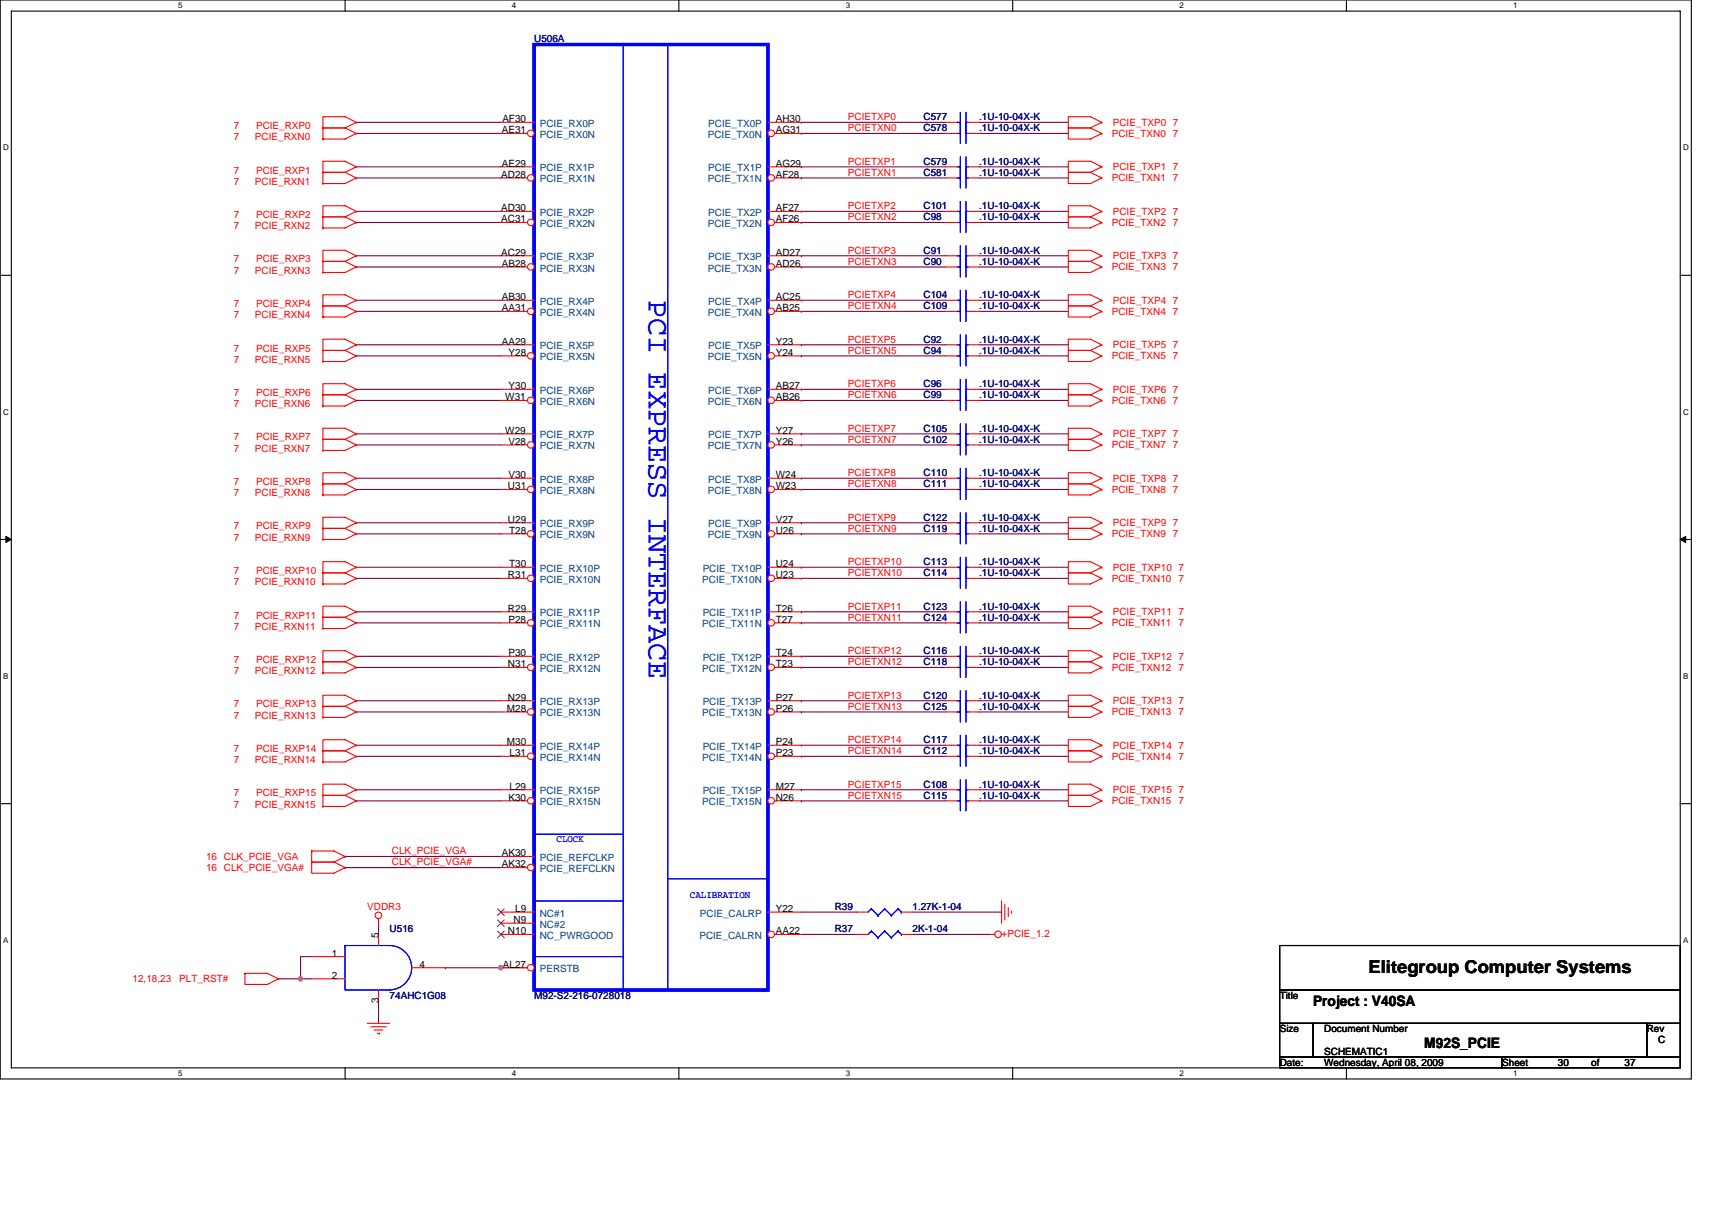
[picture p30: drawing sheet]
<svg xmlns="http://www.w3.org/2000/svg" width="297mm" height="210mm" viewBox="0 0 297 210" stroke-linecap="round" stroke-linejoin="round" font-family="sans-serif">
<defs><g id="words">
<text font-size="5.2" fill="#00f" x="112.6" y="52.1" transform="rotate(90 112.6 52.1)">PCI EXPRESS INTERFACE</text>
<text font-size="3.1" x="237.5" y="168.8">Elitegroup Computer Systems</text>
<g font-size="2.5">
<text x="227.8" y="174.5">Project : V40SA</text>
<text x="247.1" y="181.8">M92S_PCIE</text>
</g>
<g font-size="1.7" fill="#000080">
<text x="92.7" y="7.3">U506A</text>
<text x="160.2" y="22.8">C578</text>
<text x="160.2" y="20.8">C577</text>
<text x="169.9" y="22.8">.1U-10-04X-K</text>
<text x="169.9" y="20.8">.1U-10-04X-K</text>
<text x="160.2" y="28.6">C579</text>
<text x="169.9" y="28.6">.1U-10-04X-K</text>
<text x="160.2" y="30.5">C581</text>
<text x="169.9" y="30.5">.1U-10-04X-K</text>
<text x="160.2" y="38.2">C98</text>
<text x="160.2" y="36.3">C101</text>
<text x="169.9" y="36.3">.1U-10-04X-K</text>
<text x="169.9" y="38.2">.1U-10-04X-K</text>
<text x="160.2" y="44">C91</text>
<text x="160.2" y="45.9">C90</text>
<text x="169.9" y="44">.1U-10-04X-K</text>
<text x="169.9" y="45.9">.1U-10-04X-K</text>
<text x="160.2" y="51.7">C104</text>
<text x="160.2" y="53.7">C109</text>
<text x="169.9" y="51.7">.1U-10-04X-K</text>
<text x="169.9" y="53.7">.1U-10-04X-K</text>
<text x="160.2" y="59.5">C92</text>
<text x="169.9" y="59.5">.1U-10-04X-K</text>
<text x="160.2" y="61.4">C94</text>
<text x="169.9" y="61.4">.1U-10-04X-K</text>
<text x="160.2" y="69.1">C99</text>
<text x="160.2" y="67.2">C96</text>
<text x="169.9" y="69.1">.1U-10-04X-K</text>
<text x="169.9" y="67.2">.1U-10-04X-K</text>
<text x="160.2" y="76.8">C102</text>
<text x="160.2" y="74.9">C105</text>
<text x="169.9" y="76.8">.1U-10-04X-K</text>
<text x="169.9" y="74.9">.1U-10-04X-K</text>
<text x="160.2" y="82.6">C110</text>
<text x="169.9" y="82.6">.1U-10-04X-K</text>
<text x="160.2" y="84.5">C111</text>
<text x="169.9" y="84.5">.1U-10-04X-K</text>
<text x="160.2" y="90.3">C122</text>
<text x="160.2" y="92.3">C119</text>
<text x="169.9" y="90.3">.1U-10-04X-K</text>
<text x="169.9" y="92.3">.1U-10-04X-K</text>
<text x="160.2" y="98.1">C113</text>
<text x="160.2" y="100">C114</text>
<text x="169.9" y="98.1">.1U-10-04X-K</text>
<text x="169.9" y="100">.1U-10-04X-K</text>
<text x="160.2" y="107.7">C124</text>
<text x="160.2" y="105.8">C123</text>
<text x="169.9" y="107.7">.1U-10-04X-K</text>
<text x="169.9" y="105.8">.1U-10-04X-K</text>
<text x="160.2" y="113.5">C116</text>
<text x="169.9" y="113.5">.1U-10-04X-K</text>
<text x="160.2" y="115.4">C118</text>
<text x="169.9" y="115.4">.1U-10-04X-K</text>
<text x="160.2" y="121.2">C120</text>
<text x="160.2" y="123.1">C125</text>
<text x="169.9" y="121.2">.1U-10-04X-K</text>
<text x="169.9" y="123.1">.1U-10-04X-K</text>
<text x="160.2" y="128.9">C117</text>
<text x="160.2" y="130.9">C112</text>
<text x="169.9" y="128.9">.1U-10-04X-K</text>
<text x="169.9" y="130.9">.1U-10-04X-K</text>
<text x="160.2" y="136.7">C108</text>
<text x="169.9" y="136.7">.1U-10-04X-K</text>
<text x="160.2" y="138.6">C115</text>
<text x="169.9" y="138.6">.1U-10-04X-K</text>
<text x="67.6" y="161.8">U516</text>
<text x="144.8" y="157.9">R39</text>
<text x="144.8" y="161.8">R37</text>
<text x="158.3" y="157.9">1.27K-1-04</text>
<text x="158.3" y="161.8">2K-1-04</text>
<text x="67.6" y="173.4">74AHC1G08</text>
<text x="92.7" y="173.4">M92-S2-216-0728018</text>
</g>
<g font-size="1.7" fill="#f00">
<text x="40.6" y="22.4">7</text>
<text x="44.4" y="22.4">PCIE_RXP0</text>
<text x="147.1" y="20.8">PCIETXP0</text>
<text x="147.1" y="22.8">PCIETXN0</text>
<text x="192.9" y="23.7">PCIE_TXN0 7</text>
<text x="193.1" y="21.8">PCIE_TXP0 7</text>
<text x="40.6" y="24.3">7</text>
<text x="44.2" y="24.3">PCIE_RXN0</text>
<text x="147.1" y="28.6">PCIETXP1</text>
<text x="193.1" y="29.5">PCIE_TXP1 7</text>
<text x="40.6" y="32">7</text>
<text x="40.6" y="30.1">7</text>
<text x="44.2" y="32">PCIE_RXN1</text>
<text x="44.4" y="30.1">PCIE_RXP1</text>
<text x="147.1" y="30.5">PCIETXN1</text>
<text x="192.9" y="31.5">PCIE_TXN1 7</text>
<text x="40.6" y="39.8">7</text>
<text x="40.6" y="37.8">7</text>
<text x="44.2" y="39.8">PCIE_RXN2</text>
<text x="44.4" y="37.8">PCIE_RXP2</text>
<text x="147.1" y="36.3">PCIETXP2</text>
<text x="147.1" y="38.2">PCIETXN2</text>
<text x="192.9" y="39.2">PCIE_TXN2 7</text>
<text x="193.1" y="37.3">PCIE_TXP2 7</text>
<text x="40.6" y="47.5">7</text>
<text x="40.6" y="45.6">7</text>
<text x="44.2" y="47.5">PCIE_RXN3</text>
<text x="44.4" y="45.6">PCIE_RXP3</text>
<text x="147.1" y="44">PCIETXP3</text>
<text x="147.1" y="46">PCIETXN3</text>
<text x="192.9" y="46.9">PCIE_TXN3 7</text>
<text x="193.1" y="45">PCIE_TXP3 7</text>
<text x="40.6" y="53.3">7</text>
<text x="44.4" y="53.3">PCIE_RXP4</text>
<text x="147.1" y="51.7">PCIETXP4</text>
<text x="147.1" y="53.7">PCIETXN4</text>
<text x="193.1" y="52.7">PCIE_TXP4 7</text>
<text x="40.6" y="55.2">7</text>
<text x="44.2" y="55.2">PCIE_RXN4</text>
<text x="147.1" y="59.5">PCIETXP5</text>
<text x="192.9" y="54.6">PCIE_TXN4 7</text>
<text x="40.6" y="62.9">7</text>
<text x="40.6" y="61">7</text>
<text x="44.2" y="62.9">PCIE_RXN5</text>
<text x="44.4" y="61">PCIE_RXP5</text>
<text x="147.1" y="61.4">PCIETXN5</text>
<text x="192.9" y="62.4">PCIE_TXN5 7</text>
<text x="193.1" y="60.4">PCIE_TXP5 7</text>
<text x="40.6" y="70.7">7</text>
<text x="40.6" y="68.7">7</text>
<text x="44.2" y="70.7">PCIE_RXN6</text>
<text x="44.4" y="68.7">PCIE_RXP6</text>
<text x="147.1" y="67.2">PCIETXP6</text>
<text x="147.1" y="69.1">PCIETXN6</text>
<text x="192.9" y="70.1">PCIE_TXN6 7</text>
<text x="193.1" y="68.1">PCIE_TXP6 7</text>
<text x="40.6" y="76.4">7</text>
<text x="44.4" y="76.4">PCIE_RXP7</text>
<text x="147.1" y="74.9">PCIETXP7</text>
<text x="147.1" y="76.8">PCIETXN7</text>
<text x="192.9" y="77.8">PCIE_TXN7 7</text>
<text x="193.1" y="75.9">PCIE_TXP7 7</text>
<text x="40.6" y="78.4">7</text>
<text x="44.2" y="78.4">PCIE_RXN7</text>
<text x="147.1" y="82.6">PCIETXP8</text>
<text x="193.1" y="83.6">PCIE_TXP8 7</text>
<text x="40.6" y="86.1">7</text>
<text x="40.6" y="84.2">7</text>
<text x="44.2" y="86.1">PCIE_RXN8</text>
<text x="44.4" y="84.2">PCIE_RXP8</text>
<text x="147.1" y="84.6">PCIETXN8</text>
<text x="192.9" y="85.5">PCIE_TXN8 7</text>
<text x="40.6" y="93.8">7</text>
<text x="40.6" y="91.9">7</text>
<text x="44.2" y="93.8">PCIE_RXN9</text>
<text x="44.4" y="91.9">PCIE_RXP9</text>
<text x="147.1" y="90.3">PCIETXP9</text>
<text x="147.1" y="92.3">PCIETXN9</text>
<text x="192.9" y="93.2">PCIE_TXN9 7</text>
<text x="193.1" y="91.3">PCIE_TXP9 7</text>
<text x="40.6" y="101.5">7</text>
<text x="40.6" y="99.6">7</text>
<text x="44.2" y="101.5">PCIE_RXN10</text>
<text x="44.4" y="99.6">PCIE_RXP10</text>
<text x="147.1" y="98.1">PCIETXP10</text>
<text x="147.1" y="100">PCIETXN10</text>
<text x="192.9" y="101">PCIE_TXN10</text>
<text x="193.1" y="99">PCIE_TXP10 7</text>
<text x="204.5" y="101">7</text>
<text x="40.6" y="107.3">7</text>
<text x="44.4" y="107.3">PCIE_RXP11</text>
<text x="147.1" y="105.8">PCIETXP11</text>
<text x="147.1" y="107.7">PCIETXN11</text>
<text x="193.1" y="106.7">PCIE_TXP11 7</text>
<text x="40.6" y="109.3">7</text>
<text x="44.2" y="109.3">PCIE_RXN11</text>
<text x="147.1" y="113.5">PCIETXP12</text>
<text x="192.9" y="108.7">PCIE_TXN11</text>
<text x="204.5" y="108.7">7</text>
<text x="40.6" y="117">7</text>
<text x="40.6" y="115">7</text>
<text x="44.2" y="117">PCIE_RXN12</text>
<text x="44.4" y="115">PCIE_RXP12</text>
<text x="147.1" y="115.4">PCIETXN12</text>
<text x="192.9" y="116.4">PCIE_TXN12</text>
<text x="193.1" y="114.5">PCIE_TXP12 7</text>
<text x="204.5" y="116.4">7</text>
<text x="40.6" y="124.7">7</text>
<text x="40.6" y="122.8">7</text>
<text x="44.2" y="124.7">PCIE_RXN13</text>
<text x="44.4" y="122.8">PCIE_RXP13</text>
<text x="147.1" y="121.2">PCIETXP13</text>
<text x="147.1" y="123.2">PCIETXN13</text>
<text x="192.9" y="124.1">PCIE_TXN13</text>
<text x="193.1" y="122.2">PCIE_TXP13 7</text>
<text x="204.5" y="124.1">7</text>
<text x="40.6" y="130.5">7</text>
<text x="44.4" y="130.5">PCIE_RXP14</text>
<text x="147.1" y="128.9">PCIETXP14</text>
<text x="147.1" y="130.9">PCIETXN14</text>
<text x="192.9" y="131.8">PCIE_TXN14</text>
<text x="193.1" y="129.9">PCIE_TXP14 7</text>
<text x="204.5" y="131.8">7</text>
<text x="40.6" y="132.4">7</text>
<text x="44.2" y="132.4">PCIE_RXN14</text>
<text x="147.1" y="136.7">PCIETXP15</text>
<text x="193.1" y="137.6">PCIE_TXP15 7</text>
<text x="40.6" y="140.1">7</text>
<text x="40.6" y="138.2">7</text>
<text x="44.2" y="140.1">PCIE_RXN15</text>
<text x="44.4" y="138.2">PCIE_RXP15</text>
<text x="147.1" y="138.6">PCIETXN15</text>
<text x="192.9" y="139.6">PCIE_TXN15</text>
<text x="204.5" y="139.6">7</text>
<text x="35.7" y="149.2">16 CLK_PCIE_VGA</text>
<text x="68" y="148.3">CLK_PCIE_VGA</text>
<text x="35.7" y="151.2">16 CLK_PCIE_VGA#</text>
<text x="68" y="150.2">CLK_PCIE_VGA#</text>
<text x="63.7" y="157.9">VDDR3</text>
<text x="173.8" y="162.5">+PCIE_1.2</text>
<text x="23" y="170.5">12,18,23</text>
<text x="31.1" y="170.5">PLT_RST#</text>
</g>
<g font-size="1.7">
<text x="87.1" y="23.1">AE31</text>
<text x="87.2" y="21.2">AF30</text>
<text x="134.6" y="23.1">AG31</text>
<text x="134.6" y="21.2">AH30</text>
<text x="87.1" y="28.9">AE29</text>
<text x="134.6" y="28.9">AG29</text>
<text x="87" y="30.9">AD28</text>
<text x="134.6" y="30.9">AF28</text>
<text x="87" y="38.6">AC31</text>
<text x="87" y="36.7">AD30</text>
<text x="134.6" y="38.6">AF26</text>
<text x="134.6" y="36.7">AF27</text>
<text x="87" y="44.4">AC29</text>
<text x="87.1" y="46.3">AB28</text>
<text x="134.6" y="46.3">AD26</text>
<text x="134.6" y="44.4">AD27</text>
<text x="87.1" y="52.1">AB30</text>
<text x="134.6" y="52.1">AC25</text>
<text x="87.1" y="54">AA31</text>
<text x="87.1" y="59.8">AA29</text>
<text x="134.6" y="54">AB25</text>
<text x="134.6" y="59.8">Y23</text>
<text x="88.2" y="61.7">Y28</text>
<text x="134.6" y="61.7">Y24</text>
<text x="87.7" y="69.5">W31</text>
<text x="88.2" y="67.5">Y30</text>
<text x="134.6" y="69.5">AB26</text>
<text x="134.6" y="67.5">AB27</text>
<text x="87.7" y="75.3">W29</text>
<text x="88.2" y="77.2">V28</text>
<text x="134.6" y="77.2">Y26</text>
<text x="134.6" y="75.3">Y27</text>
<text x="88.2" y="83">V30</text>
<text x="134.6" y="83">W24</text>
<text x="88.1" y="84.9">U31</text>
<text x="134.6" y="84.9">W23</text>
<text x="88.1" y="90.7">U29</text>
<text x="88.3" y="92.6">T28</text>
<text x="134.6" y="92.6">U26</text>
<text x="134.6" y="90.7">V27</text>
<text x="88.1" y="100.4">R31</text>
<text x="88.3" y="98.4">T30</text>
<text x="134.6" y="98.4">U24</text>
<text x="134.6" y="100.4">U23</text>
<text x="88.1" y="106.2">R29</text>
<text x="134.6" y="106.2">T26</text>
<text x="88.2" y="108.1">P28</text>
<text x="88.2" y="113.9">P30</text>
<text x="134.6" y="113.9">T24</text>
<text x="134.6" y="108.1">T27</text>
<text x="88.1" y="115.8">N31</text>
<text x="134.6" y="115.8">T23</text>
<text x="88" y="123.5">M28</text>
<text x="88.1" y="121.6">N29</text>
<text x="134.6" y="121.6">P27</text>
<text x="134.6" y="123.5">P26</text>
<text x="88" y="129.3">M30</text>
<text x="88.4" y="131.2">L31</text>
<text x="134.6" y="129.3">P24</text>
<text x="134.6" y="131.2">P23</text>
<text x="88.4" y="137">L29</text>
<text x="134.6" y="137">M27</text>
<text x="88.2" y="139">K30</text>
<text x="134.6" y="139">N26</text>
<text x="87.1" y="148.6">AK30</text>
<text x="87.1" y="150.5">AK32</text>
<text x="89.1" y="160.2">N9</text>
<text x="89.4" y="158.3">L9</text>
<text x="134.6" y="158.3">Y22</text>
<text x="57.5" y="166">1</text>
<text x="65.7" y="162.7" transform="rotate(-90 65.7 162.7)">5</text>
<text x="72.8" y="167.9">4</text>
<text x="87.2" y="167.9">AL27</text>
<text x="88.1" y="162.1">N10</text>
<text x="134.6" y="162.1">AA22</text>
<text x="57.5" y="169.8">2</text>
<text x="222" y="173.4">Title</text>
<text x="65.7" y="174.1" transform="rotate(-90 65.7 174.1)">3</text>
<text x="222" y="179.1">Size</text>
<text x="229.8" y="179.1">Document Number</text>
<text x="285.7" y="179.1">Rev</text>
<text x="222" y="184.9">Date:</text>
<text x="229.8" y="184.9">Wednesday, April 08, 2009</text>
<text x="229.8" y="183">SCHEMATIC1</text>
<text x="260.6" y="184.9">Sheet</text>
<text x="270.3" y="184.9">30</text>
<text x="276.1" y="184.9">of</text>
<text x="281.9" y="184.9">37</text>
<text x="287.7" y="181.1">C</text>
</g>
<g font-size="1.7" fill="#004080">
<text x="93.7" y="23.9">PCIE_RX0N</text>
<text x="93.7" y="22">PCIE_RX0P</text>
<text x="122.8" y="23.9">PCIE_TX0N</text>
<text x="122.9" y="22">PCIE_TX0P</text>
<text x="93.7" y="29.7">PCIE_RX1P</text>
<text x="122.9" y="29.7">PCIE_TX1P</text>
<text x="93.7" y="31.7">PCIE_RX1N</text>
<text x="122.8" y="31.7">PCIE_TX1N</text>
<text x="93.7" y="39.4">PCIE_RX2N</text>
<text x="93.7" y="37.5">PCIE_RX2P</text>
<text x="122.8" y="39.4">PCIE_TX2N</text>
<text x="122.9" y="37.5">PCIE_TX2P</text>
<text x="93.7" y="47.1">PCIE_RX3N</text>
<text x="93.7" y="45.2">PCIE_RX3P</text>
<text x="122.8" y="47.1">PCIE_TX3N</text>
<text x="122.9" y="45.2">PCIE_TX3P</text>
<text x="93.7" y="52.9">PCIE_RX4P</text>
<text x="122.9" y="52.9">PCIE_TX4P</text>
<text x="93.7" y="54.8">PCIE_RX4N</text>
<text x="122.8" y="54.8">PCIE_TX4N</text>
<text x="93.7" y="62.5">PCIE_RX5N</text>
<text x="93.7" y="60.6">PCIE_RX5P</text>
<text x="122.8" y="62.5">PCIE_TX5N</text>
<text x="122.9" y="60.6">PCIE_TX5P</text>
<text x="93.7" y="70.3">PCIE_RX6N</text>
<text x="93.7" y="68.3">PCIE_RX6P</text>
<text x="122.8" y="70.3">PCIE_TX6N</text>
<text x="122.9" y="68.3">PCIE_TX6P</text>
<text x="93.7" y="78">PCIE_RX7N</text>
<text x="93.7" y="76.1">PCIE_RX7P</text>
<text x="122.8" y="78">PCIE_TX7N</text>
<text x="122.9" y="76.1">PCIE_TX7P</text>
<text x="93.7" y="83.8">PCIE_RX8P</text>
<text x="122.9" y="83.8">PCIE_TX8P</text>
<text x="93.7" y="85.7">PCIE_RX8N</text>
<text x="122.8" y="85.7">PCIE_TX8N</text>
<text x="93.7" y="93.4">PCIE_RX9N</text>
<text x="93.7" y="91.5">PCIE_RX9P</text>
<text x="122.8" y="93.4">PCIE_TX9N</text>
<text x="122.9" y="91.5">PCIE_TX9P</text>
<text x="93.7" y="101.2">PCIE_RX10N</text>
<text x="93.7" y="99.2">PCIE_RX10P</text>
<text x="121.8" y="101.2">PCIE_TX10N</text>
<text x="121.9" y="99.2">PCIE_TX10P</text>
<text x="93.7" y="107">PCIE_RX11P</text>
<text x="121.9" y="107">PCIE_TX11P</text>
<text x="93.7" y="108.9">PCIE_RX11N</text>
<text x="121.8" y="108.9">PCIE_TX11N</text>
<text x="93.7" y="116.6">PCIE_RX12N</text>
<text x="93.7" y="114.7">PCIE_RX12P</text>
<text x="121.8" y="116.6">PCIE_TX12N</text>
<text x="121.9" y="114.7">PCIE_TX12P</text>
<text x="93.7" y="124.3">PCIE_RX13N</text>
<text x="93.7" y="122.4">PCIE_RX13P</text>
<text x="121.8" y="124.3">PCIE_TX13N</text>
<text x="121.9" y="122.4">PCIE_TX13P</text>
<text x="93.7" y="130.1">PCIE_RX14P</text>
<text x="121.9" y="130.1">PCIE_TX14P</text>
<text x="93.7" y="132">PCIE_RX14N</text>
<text x="93.7" y="137.8">PCIE_RX15P</text>
<text x="121.8" y="132">PCIE_TX14N</text>
<text x="121.9" y="137.8">PCIE_TX15P</text>
<text x="93.7" y="139.8">PCIE_RX15N</text>
<text x="121.8" y="139.8">PCIE_TX15N</text>
<text x="93.7" y="149.4">PCIE_REFCLKP</text>
<text x="93.7" y="151.3">PCIE_REFCLKN</text>
<text x="93.7" y="159.1">NC#1</text>
<text x="93.7" y="161">NC#2</text>
<text x="121.4" y="159.1">PCIE_CALRP</text>
<text x="93.7" y="162.9">NC_PWRGOOD</text>
<text x="121.3" y="162.9">PCIE_CALRN</text>
<text x="93.7" y="168.7">PERSTB</text>
</g>
<g font-size="1.7" fill="#00f">
<text x="96.6" y="146.2">CLOCK</text>
<text x="119.7" y="155.8">CALIBRATION</text>
</g>
<g font-size="1.4">
<text x="30.9" y="1.5">5</text>
<text x="88.8" y="1.5">4</text>
<text x="146.7" y="1.5">3</text>
<text x="204.7" y="1.5">2</text>
<text x="262.6" y="1.5">1</text>
<text x=".5" y="26.1">D</text>
<text x="292" y="26.1">D</text>
<text x=".5" y="71.9">C</text>
<text x="292" y="71.9">C</text>
<text x=".5" y="117.8">B</text>
<text x="292" y="117.8">B</text>
<text x=".5" y="163.6">A</text>
<text x="292" y="163.6">A</text>
<text x="30.9" y="186.8">5</text>
<text x="88.8" y="186.8">4</text>
<text x="146.7" y="186.8">3</text>
<text x="204.7" y="186.8">2</text>
<text x="262.6" y="186.8">1</text>
</g>
</g></defs>
<path d="M0 0h293.5v187.2h-293.5zM2 1.9h289.5v183.4h-289.5z" fill="none" stroke="#000" stroke-width=".19"/>
<g fill="#fff">
<path d="M30.9 .2h.8v1.6h-.8z"/>
<path d="M30.9 185.5h.8v1.6h-.8z"/>
</g>
<path d="M59.9 0v1.9M59.9 185.3v1.9" fill="none" stroke="#000" stroke-width=".19"/>
<g fill="#fff">
<path d="M88.8 .2h.8v1.6h-.8z"/>
<path d="M88.8 185.5h.8v1.6h-.8z"/>
</g>
<path d="M117.8 0v1.9M117.8 185.3v1.9" fill="none" stroke="#000" stroke-width=".19"/>
<g fill="#fff">
<path d="M146.7 .2h.8v1.6h-.8z"/>
<path d="M146.7 185.5h.8v1.6h-.8z"/>
</g>
<path d="M175.7 0v1.9M175.7 185.3v1.9" fill="none" stroke="#000" stroke-width=".19"/>
<g fill="#fff">
<path d="M204.7 .2h.7v1.6h-.7z"/>
<path d="M204.7 185.5h.7v1.6h-.7z"/>
</g>
<path d="M233.6 0v1.9M233.6 185.3v1.9" fill="none" stroke="#000" stroke-width=".19"/>
<g fill="#fff">
<path d="M262.6 .2h.7v1.6h-.7z"/>
<path d="M262.6 185.5h.7v1.6h-.7z"/>
<path d="M.5 24.8h1v1.6h-1z"/>
<path d="M292 24.8h1v1.6h-1z"/>
<path d="M.5 70.7h1v1.5h-1z"/>
<path d="M292 70.7h1v1.5h-1z"/>
</g>
<path d="M0 47.8h2M291.5 47.8h2" fill="none" stroke="#000" stroke-width=".19"/>
<g fill="#fff">
<path d="M.5 116.5h.9v1.6h-.9z"/>
<path d="M292 116.5h.9v1.6h-.9z"/>
</g>
<path d="M0 93.6h2M291.5 93.6h2" fill="none" stroke="#000" stroke-width=".19"/>
<path d="M1 93.1l1 .5-1 .5zM291.5 93.6l1-.5v1z" fill="#000" stroke="#000" stroke-width=".17"/>
<g fill="#fff">
<path d="M.5 162.4h.9v1.5h-.9z"/>
<path d="M292 162.4h.9v1.5h-.9z"/>
</g>
<path d="M0 139.5h2M291.5 139.5h2M222 164.1h69.5v7.7h-69.5zM222 171.8h69.5v5.8h-69.5zM222 177.6h5.8v5.8h-5.8zM227.8 177.6h57.9v5.8h-57.9zM285.7 177.6h5.8v5.8h-5.8zM222 183.4h38.6v1.9h-38.6zM260.6 183.4h30.9v1.9h-30.9z" fill="none" stroke="#000" stroke-width=".19"/>
<g fill="none" stroke="#800040" stroke-width=".19">
<path d="M61.8 36.7h25.1M61.8 38.6h25.1M61.8 30.9h25.1M61.8 29h25.1M61.8 23.2h25.1M61.8 21.2h25.1M139 36.7h.1M139 29h.1M139 21.2h.1M139 38.6h.1M139 30.9h.1M139 23.2h.1"/>
<path d="M139 36.7h25.1M139 29h25.1M139 21.2h25.1M139 38.6h25.1M139 30.9h25.1M139 23.2h25.1M169.9 21.2h15.5M169.9 23.2h15.5M169.9 29h15.5M169.9 30.9h15.5M169.9 36.7h15.5M169.9 38.6h15.5"/>
<path d="M61.8 44.4h25.1M61.8 46.3h25.1M61.8 59.8h25.1M61.8 54h25.1M61.8 52.1h25.1M139 44.4h.1M139 46.3h.1M139 59.8h.1M139 52.1h.1M139 54h.1M139 44.4h25.1M139 46.3h25.1"/>
<path d="M139 59.8h25.1M139 52.1h25.1M139 54h25.1M169.9 44.4h15.5M169.9 46.3h15.5M169.9 52.1h15.5M169.9 54h15.5M169.9 59.8h15.5M61.8 75.3h25.1M61.8 67.6h25.1M61.8 77.2h25.1M61.8 69.5h25.1"/>
<path d="M61.8 61.8h25.1M139 75.3h.1M139 67.6h.1M139 77.2h.1M139 69.5h.1M139 61.8h.1M139 75.3h25.1M139 67.6h25.1M139 77.2h25.1M139 69.5h25.1M139 61.8h25.1M169.9 61.8h15.5"/>
<path d="M169.9 67.6h15.5M169.9 69.5h15.5M169.9 75.3h15.5M169.9 77.2h15.5M61.8 98.4h25.1M61.8 92.6h25.1M61.8 90.7h25.1M61.8 84.9h25.1M61.8 83h25.1M139 98.4h.1M139 90.7h.1M139 83h.1"/>
<path d="M139 92.6h.1M139 84.9h.1M139 98.4h25.1M139 90.7h25.1M139 83h25.1M139 92.6h25.1M139 84.9h25.1M169.9 83h15.5M169.9 84.9h15.5M169.9 90.7h15.5M169.9 92.6h15.5M169.9 98.4h15.5"/>
<path d="M61.8 106.2h25.1M61.8 108.1h25.1M61.8 100.4h25.1M61.8 115.8h25.1M61.8 113.9h25.1M139 106.2h.1M139 108.1h.1M139 100.4h.1M139 113.9h.1M139 115.8h.1M139 106.2h25.1M139 108.1h25.1"/>
<path d="M139 100.4h25.1M139 113.9h25.1M139 115.8h25.1M169.9 100.4h15.5M169.9 106.2h15.5M169.9 108.1h15.5M169.9 113.9h15.5M169.9 115.8h15.5M61.8 137.1h25.1M61.8 129.3h25.1M61.8 139h25.1M61.8 131.3h25.1"/>
<path d="M61.8 123.5h25.1M61.8 121.6h25.1M139 137.1h.1M139 129.3h.1M139 121.6h.1M139 139h.1M139 131.3h.1M139 123.5h.1M139 137.1h25.1M139 129.3h25.1M139 121.6h25.1M139 139h25.1"/>
<path d="M139 131.3h25.1M139 123.5h25.1M169.9 121.6h15.5M169.9 123.5h15.5M169.9 129.3h15.5M169.9 131.3h15.5M169.9 137.1h15.5M169.9 139h15.5M59.9 150.6h.1M59.9 148.6h.1M59.9 150.6h27M59.9 148.6h27"/>
<path d="M139 158.3h9.7M158.3 158.3h15.5M48.3 169.9h3.9M52.2 169.9h.1M52.2 169.9h1.9M54.1 166h-1.9v3.9M65.7 160.2v2M65.7 173.7v3.9M77.3 167.9h.1M77.3 167.9h15.4M86.9 167.9h.1M139 162.2h9.7"/>
<path d="M158.3 162.2h13.5"/>
</g>
<g fill="#f0f" stroke="#f0f" stroke-width=".19">
<circle cx="86.9" cy="167.9" r=".38"/>
<circle cx="52.1" cy="169.9" r=".38"/>
</g>
<g fill="none" stroke="#f00" stroke-width=".19">
<path d="M56 24.1h.1M56 22.2h3.9M56 22.2h.1M56 31.9h.1M56 29.9h3.9M56 29.9h.1M56 39.6h.1M56 37.6h3.9M56 37.6h.1M59.9 22.2h-3.9v1.9M59.9 29.9h-3.9v2M59.9 37.6h-3.9v2"/>
<path d="M59.9 22.2l1.9 1M59.9 29.9l1.9 1M59.9 37.6l1.9 1M61.8 23.2l-1.9 .9h-3.9M61.8 23.2h.1M61.8 21.2h.1M61.8 21.2l-1.9-.9h-3.9v1.9M61.8 30.9l-1.9 1h-3.9M61.8 30.9h.1M61.8 29h.1M61.8 29l-1.9-1h-3.9v1.9M61.8 38.6l-1.9 1h-3.9"/>
<path d="M61.8 38.6h.1M61.8 36.7h.1M61.8 36.7l-1.9-1h-3.9v1.9M61.8 21.2l-1.9 1M61.8 29l-1.9 .9M61.8 36.7l-1.9 .9M164.1 23.2h1.9M168 23.2h1.9M189.2 22.2h-3.8v1.9h3.8l2-.9M189.2 29.9h-3.8v2h3.8l2-1M189.2 37.6h-3.8v2h3.8l2-1M189.2 22.2l2 1"/>
<path d="M189.2 29.9l2 1M189.2 37.6l2 1M191.2 21.2l-2-.9h-3.8v1.9h3.8M191.2 21.2h.1M191.2 23.2h.1M191.2 29l-2-1h-3.8v1.9h3.8M191.2 29h.1M191.2 30.9h.1M191.2 36.7l-2-1h-3.8v1.9h3.8M191.2 36.7h.1M191.2 38.6h.1M191.2 21.2l-2 1"/>
<path d="M191.2 29l-2 .9M191.2 36.7l-2 .9M56 47.3h.1M56 45.4h3.9M56 45.4h.1M56 55h.1M56 53.1h3.9M56 53.1h.1M59.9 45.4h-3.9v1.9M59.9 53.1h-3.9v1.9M59.9 45.4l1.9 .9M59.9 53.1l1.9 .9"/>
<path d="M61.8 46.3l-1.9 1h-3.9M61.8 46.3h.1M61.8 44.4h.1M61.8 44.4l-1.9-1h-3.9v2M61.8 54l-1.9 1h-3.9M61.8 54h.1M61.8 52.1h.1M61.8 52.1l-1.9-.9h-3.9v1.9M61.8 59.8h.1M61.8 59.8l-1.9-.9h-3.9v1.9M61.8 44.4l-1.9 1M61.8 52.1l-1.9 1"/>
<path d="M61.8 59.8l-1.9 1M189.2 45.4h-3.8v1.9h3.8l2-1M189.2 53.1h-3.8v1.9h3.8l2-1M189.2 45.4l2 .9M189.2 53.1l2 .9M191.2 44.4l-2-1h-3.8v2h3.8M191.2 44.4h.1M191.2 46.3h.1M191.2 52.1l-2-.9h-3.8v1.9h3.8M191.2 52.1h.1M191.2 54h.1M191.2 59.8l-2-.9h-3.8v1.9h3.8"/>
<path d="M191.2 59.8h.1M191.2 44.4l-2 1M191.2 52.1l-2 1M191.2 59.8l-2 1M56 62.7h.1M56 60.8h3.9M56 60.8h.1M56 70.5h.1M56 68.5h3.9M56 68.5h.1M56 78.2h.1M56 76.2h3.9"/>
<path d="M56 76.2h.1M59.9 60.8h-3.9v1.9M59.9 68.5h-3.9v2M59.9 76.2h-3.9v2M59.9 60.8l1.9 1M59.9 68.5l1.9 1M59.9 76.2l1.9 1M61.8 61.8l-1.9 .9h-3.9M61.8 61.8h.1M61.8 69.5l-1.9 1h-3.9M61.8 69.5h.1M61.8 67.6h.1"/>
<path d="M61.8 67.6l-1.9-1h-3.9v1.9M61.8 77.2l-1.9 1h-3.9M61.8 77.2h.1M61.8 75.3h.1M61.8 75.3l-1.9-1h-3.9v1.9M61.8 67.6l-1.9 .9M61.8 75.3l-1.9 .9M189.2 60.8h-3.8v1.9h3.8l2-.9M189.2 68.5h-3.8v2h3.8l2-1M189.2 76.2h-3.8v2h3.8l2-1M189.2 60.8l2 1M189.2 68.5l2 1"/>
<path d="M189.2 76.2l2 1M191.2 61.8h.1M191.2 67.6l-2-1h-3.8v1.9h3.8M191.2 67.6h.1M191.2 69.5h.1M191.2 75.3l-2-1h-3.8v1.9h3.8M191.2 75.3h.1M191.2 77.2h.1M191.2 67.6l-2 .9M191.2 75.3l-2 .9M56 85.9h.1M56 84h3.9"/>
<path d="M56 84h.1M56 93.6h.1M56 91.7h3.9M56 91.7h.1M56 99.4h3.9M56 99.4h.1M59.9 84h-3.9v1.9M59.9 91.7h-3.9v1.9M59.9 99.4h-3.9v1.9M59.9 84l1.9 .9M59.9 91.7l1.9 .9M59.9 99.4l1.9 1"/>
<path d="M61.8 84.9l-1.9 1h-3.9M61.8 84.9h.1M61.8 83h.1M61.8 83l-1.9-1h-3.9v2M61.8 92.6l-1.9 1h-3.9M61.8 92.6h.1M61.8 90.7h.1M61.8 90.7l-1.9-.9h-3.9v1.9M61.8 98.4h.1M61.8 98.4l-1.9-.9h-3.9v1.9M61.8 83l-1.9 1M61.8 90.7l-1.9 1"/>
<path d="M61.8 98.4l-1.9 1M189.2 84h-3.8v1.9h3.8l2-1M189.2 91.7h-3.8v1.9h3.8l2-1M189.2 99.4h-3.8v1.9h3.8l2-.9M189.2 84l2 .9M189.2 91.7l2 .9M189.2 99.4l2 1M191.2 83l-2-1h-3.8v2h3.8M191.2 83h.1M191.2 84.9h.1M191.2 90.7l-2-.9h-3.8v1.9h3.8M191.2 90.7h.1"/>
<path d="M191.2 92.6h.1M191.2 98.4l-2-.9h-3.8v1.9h3.8M191.2 98.4h.1M191.2 83l-2 1M191.2 90.7l-2 1M191.2 98.4l-2 1M56 101.3h.1M56 109.1h.1M56 107.1h3.9M56 107.1h.1M56 116.8h.1M56 114.9h3.9"/>
<path d="M56 114.9h.1M59.9 107.1h-3.9v2M59.9 114.9h-3.9v1.9M59.9 107.1l1.9 1M59.9 114.9l1.9 .9M61.8 100.4l-1.9 .9h-3.9M61.8 100.4h.1M61.8 108.1l-1.9 1h-3.9M61.8 108.1h.1M61.8 106.2h.1M61.8 106.2l-1.9-1h-3.9v1.9M61.8 115.8l-1.9 1h-3.9"/>
<path d="M61.8 115.8h.1M61.8 113.9h.1M61.8 113.9l-1.9-1h-3.9v2M61.8 106.2l-1.9 .9M61.8 113.9l-1.9 1M189.2 107.1h-3.8v2h3.8l2-1M189.2 114.9h-3.8v1.9h3.8l2-1M189.2 107.1l2 1M189.2 114.9l2 .9M191.2 100.4h.1M191.2 106.2l-2-1h-3.8v1.9h3.8M191.2 106.2h.1"/>
<path d="M191.2 108.1h.1M191.2 113.9l-2-1h-3.8v2h3.8M191.2 113.9h.1M191.2 115.8h.1M191.2 106.2l-2 .9M191.2 113.9l-2 1M56 124.5h.1M56 122.6h3.9M56 122.6h.1M56 132.2h.1M56 130.3h3.9M56 130.3h.1"/>
<path d="M56 140h.1M56 138h3.9M56 138h.1M59.9 122.6h-3.9v1.9M59.9 130.3h-3.9v1.9M59.9 138h-3.9v2M59.9 122.6l1.9 .9M59.9 130.3l1.9 1M59.9 138l1.9 1M61.8 123.5l-1.9 1h-3.9M61.8 123.5h.1M61.8 121.6h.1"/>
<path d="M61.8 121.6l-1.9-1h-3.9v2M61.8 131.3l-1.9 .9h-3.9M61.8 131.3h.1M61.8 129.3h.1M61.8 129.3l-1.9-.9h-3.9v1.9M61.8 139l-1.9 1h-3.9M61.8 139h.1M61.8 137.1h.1M61.8 137.1l-1.9-1h-3.9v1.9M61.8 121.6l-1.9 1M61.8 129.3l-1.9 1M61.8 137.1l-1.9 .9"/>
<path d="M164.1 129.3h1.9M168 129.3h1.9M189.2 122.6h-3.8v1.9h3.8l2-1M189.2 130.3h-3.8v1.9h3.8l2-.9M189.2 138h-3.8v2h3.8l2-1M189.2 122.6l2 .9M189.2 130.3l2 1M189.2 138l2 1M191.2 121.6l-2-1h-3.8v2h3.8M191.2 121.6h.1M191.2 123.5h.1M191.2 129.3l-2-.9h-3.8v1.9h3.8"/>
<path d="M191.2 129.3h.1M191.2 131.3h.1M191.2 137.1l-2-1h-3.8v1.9h3.8M191.2 137.1h.1M191.2 139h.1M191.2 121.6l-2 1M191.2 129.3l-2 1M191.2 137.1l-2 .9M54.1 147.7h3.9l1.9 .9M54.1 147.7v1.9h3.9M54.1 147.7h.1M54.1 149.6h3.9"/>
<path d="M54.1 149.6v1.9h3.9l1.9-.9M54.1 149.6h.1M58 149.6l1.9 1M59.9 148.6h.1M59.9 150.6h.1M59.9 148.6l-1.9 1M65.7 159.4v.8M86.9 158.3h5.8M173.8 156.4v3.8M174.3 156.9v2.7M174.9 157.5v1.6M175.5 158.1v.4"/>
<path d="M42.5 168.9h3.9l1.9 1M42.5 168.9v1.9h3.9l1.9-.9M42.5 168.9h.1M48.3 169.9h.1M63.7 177.6h3.9M64.3 178.2h2.7M64.9 178.8h1.5M65.5 179.3h.4M65.7 160.2h.1M65.9 179.3h.1M86.9 160.2h5.8M86.9 162.2h5.8"/>
<path d="M171.8 162.2h.8"/>
<circle cx="65.7" cy="158.9" r=".57"/>
<circle cx="173.2" cy="162.1" r=".57"/>
</g>
<g fill="none" stroke="#00f" stroke-width=".19">
<path d="M108.1 7.7v164.1M115.9 7.7h.1M115.9 7.7v164.1M166 23.2h.6M166.6 21.4v3.5M166.6 23.2h.1M167.6 23.2h.4M167.6 21.4v3.5M166 129.3h.6M166.6 127.6v3.5M166.6 129.3h.1M167.6 129.3h.4"/>
<path d="M167.6 127.6v3.5M92.7 144.8h15.4M92.7 156.4h15.4M115.9 152.5h17.3M92.7 166h15.4M108.1 166h.1"/>
</g>
<path d="M92.7 7.7h40.5v164.1h-40.5z" fill="none" stroke="#00f" stroke-width=".57"/>
<path d="M86.3 157.7l1.2 1.2M86.3 159.6l1.2 1.2M87.5 157.7l-1.2 1.2M87.5 159.6l-1.2 1.2M86.3 161.6l1.2 1.2M87.5 161.6l-1.2 1.2" fill="none" stroke="#804000" stroke-width=".17"/>
<circle cx="133.8" cy="162.1" r=".57" fill="#fff" stroke="#f00" stroke-width=".19"/>
<path d="M133.2 158.3h5.8M134.4 162.2h4.6" fill="none" stroke="#f00" stroke-width=".19"/>
<circle cx="92.1" cy="150.5" r=".57" fill="#fff" stroke="#f00" stroke-width=".19"/>
<path d="M86.9 150.6h4.6M86.9 148.6h5.8" fill="none" stroke="#f00" stroke-width=".19"/>
<circle cx="92.1" cy="23.1" r=".57" fill="#fff" stroke="#f00" stroke-width=".19"/>
<path d="M86.9 23.2h4.6M86.9 21.2h5.8" fill="none" stroke="#f00" stroke-width=".19"/>
<circle cx="92.1" cy="100.4" r=".57" fill="#fff" stroke="#f00" stroke-width=".19"/>
<path d="M86.9 98.4h5.8M86.9 100.4h4.6" fill="none" stroke="#f00" stroke-width=".19"/>
<circle cx="92.1" cy="108.1" r=".57" fill="#fff" stroke="#f00" stroke-width=".19"/>
<path d="M86.9 108.1h4.6M86.9 106.2h5.8" fill="none" stroke="#f00" stroke-width=".19"/>
<circle cx="92.1" cy="115.8" r=".57" fill="#fff" stroke="#f00" stroke-width=".19"/>
<path d="M86.9 115.8h4.6M86.9 113.9h5.8" fill="none" stroke="#f00" stroke-width=".19"/>
<circle cx="92.1" cy="123.5" r=".57" fill="#fff" stroke="#f00" stroke-width=".19"/>
<path d="M86.9 123.5h4.6M86.9 121.6h5.8" fill="none" stroke="#f00" stroke-width=".19"/>
<circle cx="92.1" cy="131.2" r=".57" fill="#fff" stroke="#f00" stroke-width=".19"/>
<path d="M86.9 131.3h4.6M86.9 129.3h5.8" fill="none" stroke="#f00" stroke-width=".19"/>
<circle cx="92.1" cy="139" r=".57" fill="#fff" stroke="#f00" stroke-width=".19"/>
<path d="M86.9 139h4.6M86.9 137.1h5.8" fill="none" stroke="#f00" stroke-width=".19"/>
<circle cx="92.1" cy="30.9" r=".57" fill="#fff" stroke="#f00" stroke-width=".19"/>
<path d="M86.9 30.9h4.6M86.9 29h5.8" fill="none" stroke="#f00" stroke-width=".19"/>
<circle cx="92.1" cy="38.6" r=".57" fill="#fff" stroke="#f00" stroke-width=".19"/>
<path d="M86.9 38.6h4.6M86.9 36.7h5.8" fill="none" stroke="#f00" stroke-width=".19"/>
<circle cx="92.1" cy="46.3" r=".57" fill="#fff" stroke="#f00" stroke-width=".19"/>
<path d="M86.9 46.3h4.6M86.9 44.4h5.8" fill="none" stroke="#f00" stroke-width=".19"/>
<circle cx="92.1" cy="54" r=".57" fill="#fff" stroke="#f00" stroke-width=".19"/>
<path d="M86.9 54h4.6M86.9 52.1h5.8" fill="none" stroke="#f00" stroke-width=".19"/>
<circle cx="92.1" cy="61.8" r=".57" fill="#fff" stroke="#f00" stroke-width=".19"/>
<path d="M86.9 59.8h5.8M86.9 61.8h4.6" fill="none" stroke="#f00" stroke-width=".19"/>
<circle cx="92.1" cy="69.5" r=".57" fill="#fff" stroke="#f00" stroke-width=".19"/>
<path d="M86.9 69.5h4.6M86.9 67.6h5.8" fill="none" stroke="#f00" stroke-width=".19"/>
<circle cx="92.1" cy="77.2" r=".57" fill="#fff" stroke="#f00" stroke-width=".19"/>
<path d="M86.9 77.2h4.6M86.9 75.3h5.8" fill="none" stroke="#f00" stroke-width=".19"/>
<circle cx="92.1" cy="84.9" r=".57" fill="#fff" stroke="#f00" stroke-width=".19"/>
<path d="M86.9 84.9h4.6M86.9 83h5.8" fill="none" stroke="#f00" stroke-width=".19"/>
<circle cx="92.1" cy="92.6" r=".57" fill="#fff" stroke="#f00" stroke-width=".19"/>
<path d="M86.9 92.6h4.6M86.9 90.7h5.8" fill="none" stroke="#f00" stroke-width=".19"/>
<circle cx="92.1" cy="167.9" r=".57" fill="#fff" stroke="#f00" stroke-width=".19"/>
<path d="M86.9 167.9h4.6" fill="none" stroke="#f00" stroke-width=".19"/>
<circle cx="133.8" cy="23.1" r=".57" fill="#fff" stroke="#f00" stroke-width=".19"/>
<path d="M133.2 21.2h5.8M134.4 23.2h4.6" fill="none" stroke="#f00" stroke-width=".19"/>
<circle cx="133.8" cy="100.4" r=".57" fill="#fff" stroke="#f00" stroke-width=".19"/>
<path d="M133.2 98.4h5.8M134.4 100.4h4.6" fill="none" stroke="#f00" stroke-width=".19"/>
<circle cx="133.8" cy="108.1" r=".57" fill="#fff" stroke="#f00" stroke-width=".19"/>
<path d="M133.2 106.2h5.8M134.4 108.1h4.6" fill="none" stroke="#f00" stroke-width=".19"/>
<circle cx="133.8" cy="115.8" r=".57" fill="#fff" stroke="#f00" stroke-width=".19"/>
<path d="M133.2 113.9h5.8M134.4 115.8h4.6" fill="none" stroke="#f00" stroke-width=".19"/>
<circle cx="133.8" cy="123.5" r=".57" fill="#fff" stroke="#f00" stroke-width=".19"/>
<path d="M133.2 121.6h5.8M134.4 123.5h4.6" fill="none" stroke="#f00" stroke-width=".19"/>
<circle cx="133.8" cy="131.2" r=".57" fill="#fff" stroke="#f00" stroke-width=".19"/>
<path d="M133.2 129.3h5.8M134.4 131.3h4.6" fill="none" stroke="#f00" stroke-width=".19"/>
<circle cx="133.8" cy="139" r=".57" fill="#fff" stroke="#f00" stroke-width=".19"/>
<path d="M133.2 137.1h5.8M134.4 139h4.6" fill="none" stroke="#f00" stroke-width=".19"/>
<circle cx="133.8" cy="30.9" r=".57" fill="#fff" stroke="#f00" stroke-width=".19"/>
<path d="M133.2 29h5.8M134.4 30.9h4.6" fill="none" stroke="#f00" stroke-width=".19"/>
<circle cx="133.8" cy="38.6" r=".57" fill="#fff" stroke="#f00" stroke-width=".19"/>
<path d="M133.2 36.7h5.8M134.4 38.6h4.6" fill="none" stroke="#f00" stroke-width=".19"/>
<circle cx="133.8" cy="46.3" r=".57" fill="#fff" stroke="#f00" stroke-width=".19"/>
<path d="M133.2 44.4h5.8M134.4 46.3h4.6" fill="none" stroke="#f00" stroke-width=".19"/>
<circle cx="133.8" cy="54" r=".57" fill="#fff" stroke="#f00" stroke-width=".19"/>
<path d="M133.2 52.1h5.8M134.4 54h4.6" fill="none" stroke="#f00" stroke-width=".19"/>
<circle cx="133.8" cy="61.8" r=".57" fill="#fff" stroke="#f00" stroke-width=".19"/>
<path d="M133.2 59.8h5.8M134.4 61.8h4.6" fill="none" stroke="#f00" stroke-width=".19"/>
<circle cx="133.8" cy="69.5" r=".57" fill="#fff" stroke="#f00" stroke-width=".19"/>
<path d="M133.2 67.6h5.8M134.4 69.5h4.6" fill="none" stroke="#f00" stroke-width=".19"/>
<circle cx="133.8" cy="77.2" r=".57" fill="#fff" stroke="#f00" stroke-width=".19"/>
<path d="M133.2 75.3h5.8M134.4 77.2h4.6" fill="none" stroke="#f00" stroke-width=".19"/>
<circle cx="133.8" cy="84.9" r=".57" fill="#fff" stroke="#f00" stroke-width=".19"/>
<path d="M133.2 83h5.8M134.4 84.9h4.6" fill="none" stroke="#f00" stroke-width=".19"/>
<circle cx="133.8" cy="92.6" r=".57" fill="#fff" stroke="#f00" stroke-width=".19"/>
<g fill="none" stroke="#f00" stroke-width=".19">
<path d="M164.1 38.6h1.9M164.1 30.9h1.9M164.1 36.7h1.9M164.1 21.2h1.9M164.1 29h1.9M168 38.6h1.9M168 30.9h1.9M168 36.7h1.9M168 21.2h1.9M168 29h1.9M164.1 44.4h1.9M164.1 52.1h1.9"/>
<path d="M164.1 46.3h1.9M164.1 59.8h1.9M164.1 54h1.9M168 44.4h1.9M168 52.1h1.9M168 46.3h1.9M168 59.8h1.9M168 54h1.9M164.1 69.5h1.9M164.1 77.2h1.9M164.1 61.8h1.9M164.1 75.3h1.9"/>
<path d="M164.1 67.6h1.9M168 69.5h1.9M168 77.2h1.9M168 61.8h1.9M168 75.3h1.9M168 67.6h1.9M133.2 90.7h5.8M134.4 92.6h4.6M164.1 92.6h1.9M164.1 90.7h1.9M164.1 98.4h1.9M164.1 83h1.9"/>
<path d="M164.1 84.9h1.9M168 92.6h1.9M168 90.7h1.9M168 98.4h1.9M168 83h1.9M168 84.9h1.9M164.1 108.1h1.9M164.1 106.2h1.9M164.1 100.4h1.9M164.1 115.8h1.9M164.1 113.9h1.9M168 108.1h1.9"/>
<path d="M168 106.2h1.9M168 100.4h1.9M168 115.8h1.9M168 113.9h1.9M164.1 139h1.9M164.1 131.3h1.9M164.1 137.1h1.9M164.1 121.6h1.9M164.1 123.5h1.9M168 139h1.9M168 131.3h1.9M168 137.1h1.9"/>
<path d="M168 121.6h1.9M168 123.5h1.9M148.7 158.3h1.9M156.4 158.3h1.9M54.1 169.9h5.8M54.1 166h5.8M65.7 162.2v1.9M65.7 171.8v1.9M71.5 167.9h5.8M148.7 162.2h1.9M156.4 162.2h1.9"/>
</g>
<g fill="none" stroke="#00f" stroke-width=".19">
<path d="M166.6 19.5v3.5M167.6 19.5v3.5M166 38.6h.6M166 30.9h.6M166 36.7h.6M166 21.2h.6M166 29h.6M166.6 36.9v3.4M166.6 38.6h.1M166.6 29.1v3.5M166.6 30.9h.1M166.6 34.9v3.5"/>
<path d="M166.6 36.7h.1M166.6 21.2h.1M166.6 27.2v3.5M166.6 29h.1M167.6 38.6h.4M167.6 36.9v3.4M167.6 30.9h.4M167.6 29.1v3.5M167.6 36.7h.4M167.6 34.9v3.5M167.6 21.2h.4M167.6 29h.4"/>
<path d="M167.6 27.2v3.5M166 44.4h.6M166 52.1h.6M166 46.3h.6M166 59.8h.6M166 54h.6M166.6 42.7v3.4M166.6 44.4h.1M166.6 50.4v3.4M166.6 52.1h.1M166.6 44.6v3.5M166.6 46.3h.1"/>
<path d="M166.6 58.1v3.5M166.6 59.8h.1M166.6 52.3v3.5M166.6 54h.1M167.6 44.4h.4M167.6 42.7v3.4M167.6 52.1h.4M167.6 50.4v3.4M167.6 46.3h.4M167.6 44.6v3.5M167.6 59.8h.4M167.6 58.1v3.5"/>
<path d="M167.6 54h.4M167.6 52.3v3.5M166 69.5h.6M166 77.2h.6M166 61.8h.6M166 75.3h.6M166 67.6h.6M166.6 67.8v3.4M166.6 69.5h.1M166.6 75.5v3.5M166.6 77.2h.1M166.6 60v3.5"/>
<path d="M166.6 61.8h.1M166.6 73.6v3.4M166.6 75.3h.1M166.6 65.8v3.5M166.6 67.6h.1M167.6 69.5h.4M167.6 67.8v3.4M167.6 77.2h.4M167.6 75.5v3.5M167.6 61.8h.4M167.6 60v3.5M167.6 75.3h.4"/>
<path d="M167.6 73.6v3.4M167.6 67.6h.4M167.6 65.8v3.5M166 98.4h.6M166 90.7h.6M166 92.6h.6M166 83h.6M166 84.9h.6M166.6 96.7v3.5M166.6 98.4h.1M166.6 98.6v3.5M166.6 89v3.5"/>
<path d="M166.6 90.7h.1M166.6 90.9v3.5M166.6 92.6h.1M166.6 81.3v3.4M166.6 83h.1M166.6 83.2v3.5M166.6 84.9h.1M167.6 98.4h.4M167.6 96.7v3.5M167.6 98.6v3.5M167.6 90.7h.4M167.6 89v3.5"/>
<path d="M167.6 92.6h.4M167.6 90.9v3.5M167.6 83h.4M167.6 81.3v3.4M167.6 84.9h.4M167.6 83.2v3.5M166 108.1h.6M166 106.2h.6M166 100.4h.6M166 115.8h.6M166 113.9h.6M166.6 106.4v3.4"/>
<path d="M166.6 108.1h.1M166.6 104.4v3.5M166.6 106.2h.1M166.6 100.4h.1M166.6 114.1v3.5M166.6 115.8h.1M166.6 119.9v3.4M166.6 112.2v3.4M166.6 113.9h.1M167.6 108.1h.4M167.6 106.4v3.4M167.6 106.2h.4"/>
<path d="M167.6 104.4v3.5M167.6 100.4h.4M167.6 115.8h.4M167.6 114.1v3.5M167.6 119.9v3.4M167.6 113.9h.4M167.6 112.2v3.4M166 139h.6M166 131.3h.6M166 137.1h.6M166 121.6h.6M166 123.5h.6"/>
<path d="M166.6 137.2v3.5M166.6 139h.1M166.6 129.5v3.5M166.6 131.3h.1M166.6 135.3v3.5M166.6 137.1h.1M166.6 121.6h.1M166.6 121.8v3.5M166.6 123.5h.1M167.6 139h.4M167.6 137.2v3.5M167.6 131.3h.4"/>
<path d="M167.6 129.5v3.5M167.6 137.1h.4M167.6 135.3v3.5M167.6 121.6h.4M167.6 123.5h.4M167.6 121.8v3.5M151.2 157.7h.1M151.2 157.7l-.6 .6M151.2 157.7l1.1 1.2M152.3 158.9h.1M153.5 157.7h.1M153.5 157.7l-1.2 1.2"/>
<path d="M153.5 157.7l1.2 1.2M154.7 158.9h.1M155.8 157.7h.1M155.8 157.7l-1.1 1.2M155.8 157.7l.6 .6M156.4 158.3h.1M59.9 164.1h7.7M59.9 164.1v7.7h7.7M59.9 164.1h.1M67.6 164.1a3.9 3.9 0 0 1 3.8 3.8 3.9 3.9 0 0 1-3.8 3.9M151.2 161.6h.1M151.2 161.6l-.6 .6"/>
<path d="M151.2 161.6l1.1 1.1M152.3 162.7h.1M153.5 161.6h.1M153.5 161.6l-1.2 1.1M153.5 161.6l1.2 1.1M154.7 162.7h.1M155.8 161.6h.1M155.8 161.6l-1.1 1.1M155.8 161.6l.6 .6M156.4 162.2h.1"/>
</g>
<g fill="#f0f" stroke="#f0f" stroke-width=".19">
<circle cx="86.9" cy="167.9" r=".38"/>
<circle cx="52.1" cy="169.9" r=".38"/>
</g>
<use href="#words"/>
</svg>
